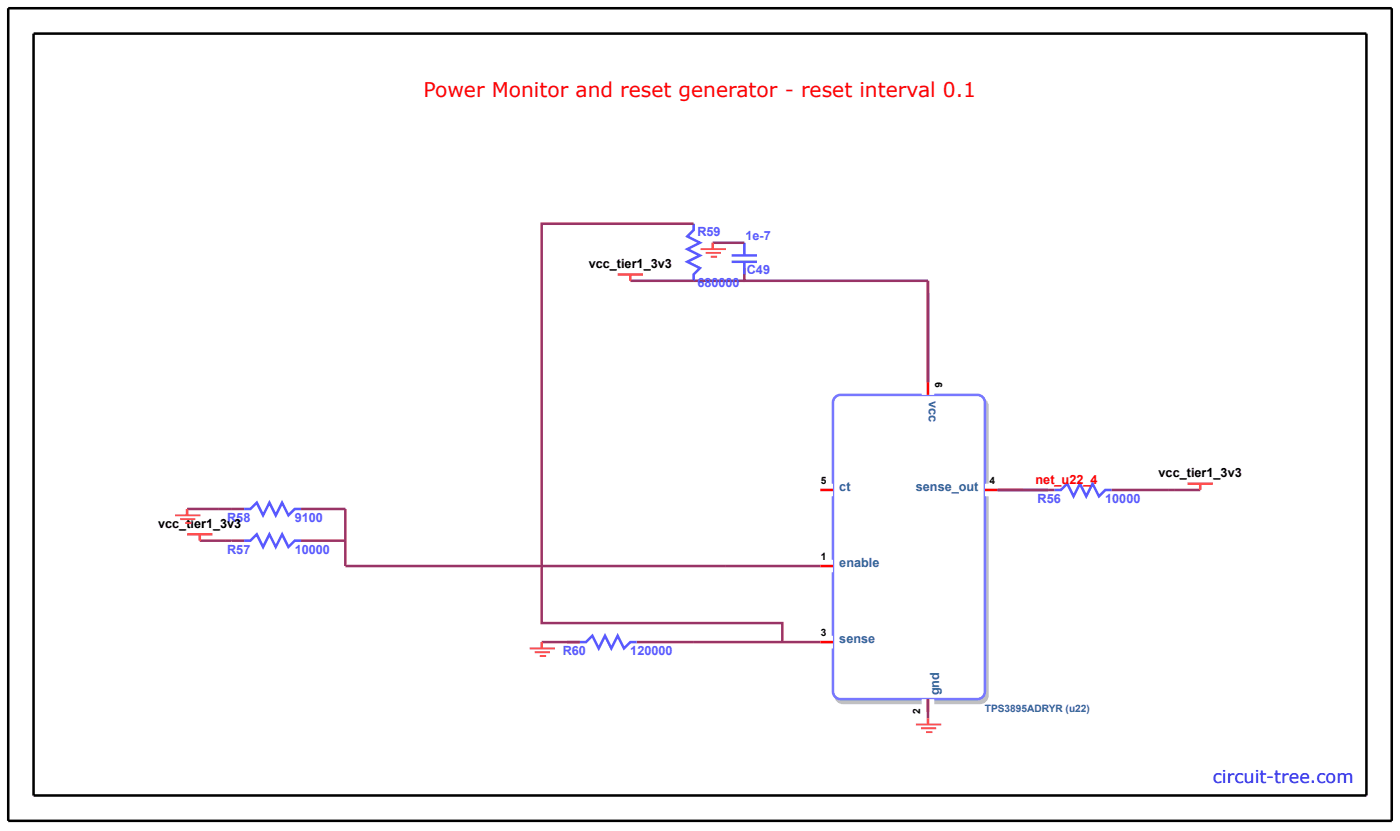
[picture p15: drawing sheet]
<svg xmlns="http://www.w3.org/2000/svg" width="312mm" height="185mm" viewBox="0 0 312 185" stroke-linecap="round" stroke-linejoin="round" font-family="sans-serif">
<defs><g id="words">
<text font-size="4.5" fill="#f00" x="94.4" y="21.6">Power Monitor and reset generator - reset interval 0.1</text>
<text font-size="4" fill="#00f" x="270.3" y="174.3">circuit-tree.com</text>
<g font-size="2.8" fill="#5959ff">
<text x="155.4" y="52.6">R59</text>
<text x="166.2" y="53.5">1e-7</text>
<text x="155.4" y="63.9">680000</text>
<text x="166.4" y="61.1">C49</text>
<text x="231.3" y="112">R56</text>
<text x="246.3" y="112">10000</text>
<text x="50.6" y="116.3">R58</text>
<text x="65.7" y="116.3">9100</text>
<text x="50.6" y="123.3">R57</text>
<text x="65.7" y="123.3">10000</text>
<text x="125.4" y="145.9">R60</text>
<text x="140.5" y="145.9">120000</text>
</g>
<g font-size="2.8">
<text x="131.2" y="59.7">vcc_tier1_3v3</text>
<text x="258.2" y="106.3">vcc_tier1_3v3</text>
<text x="35.2" y="117.5">vcc_tier1_3v3</text>
</g>
<g font-size="2.8" fill="#306397">
<text x="207" y="89.3" transform="rotate(90 207 89.3)">vcc</text>
<text x="187" y="109.3">ct</text>
<text x="204.1" y="109.3">sense_out</text>
<text x="187" y="126.2">enable</text>
<text x="187" y="143.2">sense</text>
<text x="209.3" y="154.8" transform="rotate(-90 209.3 154.8)">gnd</text>
</g>
<text font-size="2.8" fill="#f00" x="230.8" y="107.7">net_u22_4</text>
<g font-size="2.3">
<text x="208.4" y="85.1" transform="rotate(90 208.4 85.1)">6</text>
<text x="183" y="107.8">5</text>
<text x="220.5" y="107.8">4</text>
<text x="183" y="124.7">1</text>
<text x="183" y="141.7">3</text>
<text x="205" y="158.9" transform="rotate(-90 205 158.9)">2</text>
</g>
<text font-size="2.3" fill="#306397" x="219.5" y="158.5">TPS3895ADRYR (u22)</text>
</g></defs>
<path d="M186.7 89.3l.7-.5h.5h30.5a1.69 1.69 0 0 1 1.7 1.7v64.3a1.69 1.69 0 0 1-1.7 1.7h-30.5a1.69 1.69 0 0 1-1.7-1.7v-64.3l.1-.5z" fill="#c0c0c0" stroke="#c0c0c0" stroke-width=".56"/>
<path d="M186.1 88.4l.8-.4 .4-.1h30.5a1.69 1.69 0 0 1 1.7 1.7v64.4a1.69 1.69 0 0 1-1.7 1.6h-30.5a1.69 1.69 0 0 1-1.7-1.6v-64.4l.1-.4z" fill="#fff" stroke="#77f" stroke-width=".56"/>
<path d="M206.8 85.1v2.8M182.8 109.1h2.8M219.5 109.1h2.8M182.8 126h2.8M182.8 142.9h2.8M206.8 155.6v2.9" fill="none" stroke="#fff" stroke-width="2.8" stroke-linecap="butt"/>
<path d="M206.8 85.1v2.8M182.8 109.1h2.8M219.5 109.1h2.8M182.8 126h2.8M182.8 142.9h2.8M206.8 155.6v2.9" fill="none" stroke="#f00" stroke-width=".56"/>
<g fill="none" stroke="#993466" stroke-width=".56">
<path d="M154.6 49.8h-33.9v88.9h53.6v4.2M158.8 54h7.1M165.9 59.7v2.8h40.9v22.6M140.5 62.5h25.4M41.7 113.3h12.7M67.1 113.3h9.9v12.7h105.8M222.3 109.1h12.7M247.7 109.1h19.8M44.5 120.4h9.9M67.1 120.4h9.9M120.7 142.9h8.5M141.9 142.9h40.9"/>
<path d="M206.8 155.6v4.3"/>
</g>
<path d="M154.6 49.8v1.4l-1.4 1.4 2.8 1.4-2.8 1.5 2.8 1.4-2.8 1.4 2.8 1.4-1.4 1.4v1.4M163.1 56.9h5.6M163.1 58.3h5.6M165.9 54v2.9M165.9 58.3v2.8M54.4 113.3h1.4l1.4-1.4 1.4 2.8 1.4-2.8 1.5 2.8 1.4-2.8 1.4 2.8 1.4-1.4h1.4M235 109.1h1.4l1.4-1.4 1.5 2.8 1.4-2.8 1.4 2.8 1.4-2.8 1.4 2.8 1.4-1.4h1.4M54.4 120.4h1.4l1.4-1.4 1.4 2.8 1.4-2.8 1.5 2.8 1.4-2.8 1.4 2.8 1.4-1.4h1.4M129.2 142.9h1.4l1.4-1.4 1.4 2.9 1.4-2.9 1.4 2.9 1.5-2.9 1.4 2.9 1.4-1.5h1.4" fill="none" stroke="#5959ff" stroke-width=".56"/>
<path d="M158.8 54v1.5M137.7 61.1h5.6M140.5 61.1v1.4M41.7 119h5.6M41.7 113.3v1.4M44.5 119v1.4M264.7 107.7h5.6M267.5 107.7v1.4M120.7 142.9v1.5M206.8 159.9v1.4" fill="none" stroke="#ff4c4c" stroke-width=".56"/>
<path d="M156.1 55.5h5.7M157.3 56.3h3.4M158.4 57.2h1.4M39 114.7h5.7M40.1 115.6h3.4M41.3 116.4h1.4M118 144.4h5.7M119.2 145.2h3.4M120.3 146.1h1.4M204.1 161.3h5.7M205.2 162.1h3.4M206.4 163h1.4" fill="none" stroke="#ff4c4c" stroke-width=".42"/>
<path d="M228 109.1h5.6" fill="none" stroke="#963c67" stroke-width=".56"/>
<path d="M1.8 1.8h308.4v180.9h-308.4zM7.5 7.5h297v169.6h-297z" fill="none" stroke="#000" stroke-width=".56"/>
<g fill="#fff" stroke="#fff" stroke-width=".28">
<circle cx=".4" cy=".4" r=".28"/>
<circle cx="311.6" cy="184.2" r=".28"/>
</g>
<use href="#words"/>
</svg>
